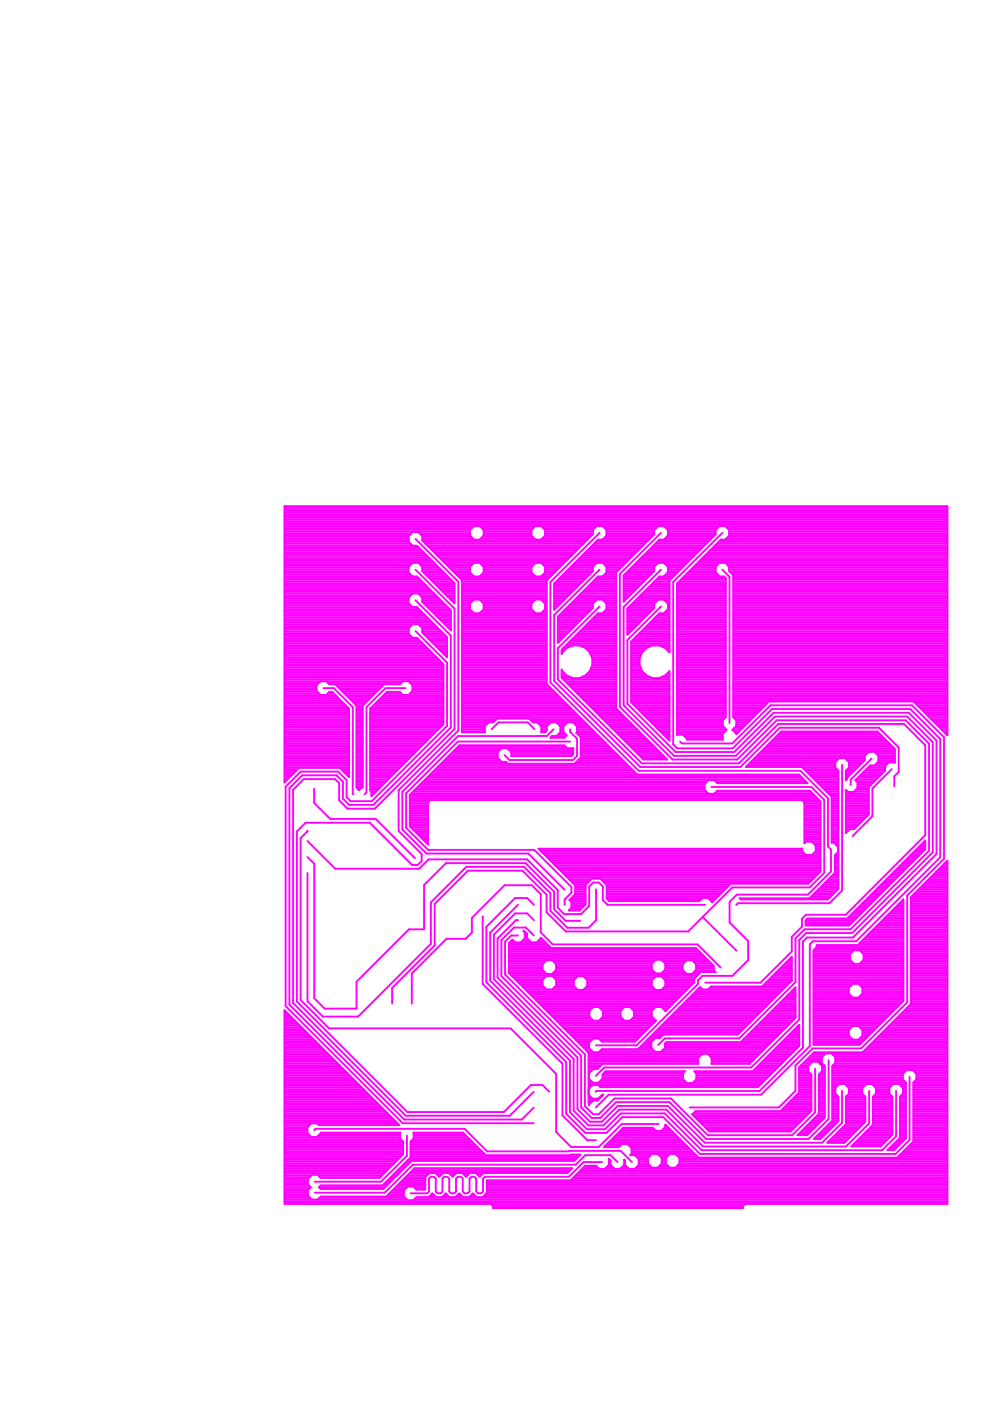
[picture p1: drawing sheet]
<svg xmlns="http://www.w3.org/2000/svg" width="210mm" height="297mm" viewBox="0 0 210 297" stroke-linecap="round" stroke-linejoin="round" font-family="sans-serif">
<g fill="none" stroke="#f0f" stroke-width=".4">
<path d="M60.3 120h26.5M60.3 119.6h26.9M60.3 119.3h31.7M60.3 118.9h31.3M60.3 118.5h30.9M60.3 118.2h30.6M60.3 117.8h30.2M60.3 117.5h29.8M60.3 117.1h29.5M60.3 116.7h29.1M60.3 116.4h28.7M60.3 116h28.4"/>
<path d="M60.3 115.6h27.1M60.3 115.3h26.7M60.3 114.9h26.4M60.3 114.5h26.3M60.3 114.2h26.3M60.3 113.8h26.3M60.3 113.4h26.6M60.3 113.1h26.9M60.3 112.7h39.4M60.3 112.3h39.4M60.3 112h39.8M60.3 111.6h40.1"/>
<path d="M60.3 111.3h140.6M60.3 110.9h140.6M60.3 110.5h140.6M60.3 110.2h140.6M60.3 109.8h140.6M60.3 109.4h140.6M60.3 109.1h140.6M60.3 108.7h140.6M60.3 108.3h140.6M60.3 107.9h140.6M60.3 107.6h140.6M88.1 114.3l9.1 9v31.6l-12.7 12.6v8.7l4.9 4.9v1.4l-.8 .9h-1.2l-9-9h-13.6l-1.9 1.9v36l23.5 23.5h20.4l5.8-5.8h2.4l1.5 1.5"/>
<path d="M88.9 113.1h10.8M89 119.6h3.4M89.3 113.4h10.4M89.4 120h3.3M89.5 114.5h34.9M89.5 114.2h10.8M89.5 113.8h10.4M89.8 114.9h34.3M90.2 115.3h33.5M90.6 115.6h32.8M90.9 116h32.1M91.3 116.4h31.3"/>
<path d="M91.7 116.7h30.6M92 117.1h29.9M92.4 117.5h29.1M92.8 117.8h28.4M93.1 118.2h27.7M93.5 118.5h26.9M93.9 118.9h26.2M94.2 119.3h25.5M94.6 119.6h5.6M95 120h4.8M101.8 111.6h11.6M102 114.2h11.3"/>
<path d="M102 119.6h11.2M102.2 112h10.9M102.3 113.8h10.6M102.4 120h10.4M102.5 112.3h10.2M102.6 113.4h10.1M102.6 113.1h10.1M102.6 112.7h10.1M114.8 111.6h11.6M115 114.2h9.8M115 119.6h4.3M115.2 112h10.9"/>
<path d="M115.3 113.8h9.9M115.4 120h3.6M115.5 112.3h10.2M115.6 113.4h9.9M115.6 113.1h10.1M115.6 112.7h10.1M121.2 120h4.7M121.6 119.6h4.6M121.9 119.3h10.8M122.3 118.9h10.8M122.7 118.5h10.8M123 118.2h10.8"/>
<path d="M123.4 117.8h10.8M123.8 117.5h10.7M124.1 117.1h10.8M124.5 116.7h10.8M124.9 116.4h10.7M125.2 116h10.8M125.6 115.6h10.8M126 115.3h10.7M126.3 114.9h10.8M126.7 114.5h10.8M127.1 113l-10.4 10.4v21.3l18.7 18.7h34.3l5.9 5.8v10.3l.6 .6v4.7l-4.9 4.9h-15.1l-1.5 1.5v4.4l3.9 3.9v4.1l-3.3 3.3h-6.4l-.9 1v.7l-13 13h-8.7M127.8 111.6h11.7"/>
<path d="M128 114.2h9.8M128 119.6h4.4M128.2 112h10.9M128.4 113.8h9.8M128.4 120h3.6M128.6 112.3h10.1M128.6 113.4h10M128.6 113.1h10.1M128.6 112.7h10.1M134.2 120h4.7M134.6 119.6h4.6M135 119.3h10.7"/>
<path d="M135.3 118.9h10.8M135.7 118.5h10.8M136.1 118.2h10.7M136.4 117.8h10.8M136.8 117.5h10.8M137.2 117.1h10.7M137.5 116.7h10.8M137.9 116.4h10.8M138.2 116h10.8M138.6 115.6h10.8M139 115.3h10.8M139.3 114.9h10.8"/>
<path d="M139.7 114.5h10.8M140.1 113l-8.7 8.7v28.2l11.2 11.1h13.7l8.4-8.3h27.3l5 5v22.7l-16.7 16.6h-9.7l-1.9 2v9.2l-12 12h-15.7l-1.4 1.4M140.8 111.6h11.7M141 114.2h9.8M141.1 119.6h4.3M141.2 112h10.9M141.4 113.8h9.8M141.4 120h3.6M141.6 112.3h10.1M141.6 113.4h10M141.6 113.1h10.1M141.6 112.7h10.1"/>
<path d="M147.3 120h4.6M147.6 119.6h4.7M148 119.3h52.9M148.3 118.9h52.6M148.7 118.5h52.2M149.1 118.2h51.8M149.4 117.8h51.5M149.8 117.5h51.1M150.2 117.1h50.7M150.5 116.7h50.4M150.9 116.4h50M151.3 116h49.6"/>
<path d="M151.6 115.6h49.3M152 115.3h48.9M152.4 114.9h48.5M152.7 114.5h48.2M153.2 113l-10.5 10.4v34.4l.9 .9h11.8l8.3-8.4h29.3l6.3 6.4v25.1l-17.8 17.8h-9.2l-.6 .6v21.6l-10.3 10.3h-32.3l-2.8 2.7M153.9 111.6h47M154 114.2h46.9M154.1 119.6h46.8M154.2 112h46.7M154.4 113.8h46.5M154.4 120h46.5M154.6 112.3h46.3"/>
<path d="M154.6 113.4h46.3M154.6 113.1h46.3M154.6 112.7h46.3M60.3 125.8h31.7M60.3 128.8h28.2M60.3 139.7h32.6M60.3 139.3h32.2M60.3 139h31.9M60.3 138.6h31.5M60.3 138.3h31.1M60.3 137.9h30.8M60.3 137.5h30.4"/>
<path d="M60.3 137.2h30M60.3 136.8h29.7M60.3 136.4h29.3M60.3 136.1h28.9M60.3 135.7h28.6M60.3 135.3h28.2M60.3 135h26.9M60.3 134.6h26.5M60.3 134.2h26.3M60.3 133.9h26.3M60.3 133.5h26.3M60.3 133.1h26.4"/>
<path d="M60.3 132.8h26.8M60.3 132.4h27.1M60.3 132h31.4M60.3 131.7h31.1M60.3 131.3h30.7M60.3 131h30.3M60.3 130.6h30M60.3 130.2h29.6M60.3 129.9h29.2M60.3 129.5h28.9M60.3 129.1h28.5M60.3 128.4h26.9"/>
<path d="M60.3 128h26.5M60.3 127.7h26.3M60.3 127.3h26.3M60.3 126.9h26.3M60.3 126.6h26.4M60.3 126.2h26.8M60.3 125.5h31.4M60.3 125.1h31M60.3 124.8h30.6M60.3 124.4h30.3M60.3 124h29.9M60.3 123.7h29.6"/>
<path d="M60.3 123.3h29.2M60.3 122.9h28.8M60.3 122.6h28.5M60.3 122.2h27.2M60.3 121.8h26.8M60.3 121.5h26.4M60.3 121.1h26.3M60.3 120.7h26.3M60.3 120.4h26.3M87.5 125.8l-.9 .9v1.2l.9 .8M88.1 133.8l6.7 6.7v13.4l-16 16h-4.5l-.8-.9v-3.6l-1.8-1.8h-7.9l-3.2 3.2v46.5l24.8 24.8h27.8M88.1 120.8l8.3 8.3v25.5l-16.9 16.8h-5.8l-1.8-1.7v-3.6l-.9-.9h-6.6l-2.3 2.2v45.3l23.9 23.9h22.1l5.1-5.1"/>
<path d="M88.1 127.3l7.5 7.5v19.4l-16.4 16.4h-5.2l-1.3-1.3v-3.6l-1.3-1.3h-7.3l-2.7 2.7v45.9l24.3 24.4h24.9l2.6-2.6M88.4 128.7l6.4 6.4v4.3M88.8 132.4h3.3M89.1 126.2h3.3M89.1 132.8h3.4M89.4 126.6h3.4M89.5 133.1h3.3M89.5 121.1v-.9l-.8-.9h-1.2l-.9 .9v1.2l.9 .8h.9l7.2 7.2v4.2l-6.1-6v-.9l-.8-.9M89.5 121.1l6.9 6.8v-4.2M89.5 133.9h4.1M89.5 133.5h3.7M89.5 127.3h4"/>
<path d="M89.5 126.9h3.6M89.5 121.1h4.3M89.5 120.7h3.9M89.5 120.4h3.6M89.6 127.7h4.3M89.7 134.2h4.2M89.9 121.5h4.3M90 128h4.2M90 134.6h4.3M90.3 121.8h4.2M90.3 128.4h4.3M90.4 135h4.3"/>
<path d="M90.6 122.2h4.3M90.7 128.8h4.3M90.8 135.3h4M91 122.6h4.2M91.1 129.1h4.2M91.1 135.7h3.7M91.4 122.9h4.2M91.4 129.5h4.2M91.5 136.1h3.3M91.7 123.3h4.3M91.8 129.9h3.8M91.8 136.4h3"/>
<path d="M92.1 123.7h4.3M92.2 130.2h3.4M92.2 136.8h2.6M92.5 124h3.9M92.5 130.6h3.1M92.6 137.2h2.2M92.8 124.4h3.6M92.9 131h2.7M92.9 137.5h1.9M93.2 124.8h3.2M93.2 131.3h2.4M93.3 137.9h1.5"/>
<path d="M93.6 125.1h2.8M93.6 131.7h2M93.7 138.3h1.1M93.9 125.5h2.5M94 132h1.6M94 138.6h.8M94.3 125.8h2.1M94.3 132.4h1.3M94.4 139h.4M94.6 126.2h1.8M94.7 132.8h.9M94.8 139.3h.1"/>
<path d="M94.8 139.4l-5.3-5.3v-.9l-.8-.9h-1.2l-.9 .9v1.2l.9 .8h.9l5.6 5.6v12.8l-15.3 15.2v-1M95 126.6h1.4M95.1 133.1h.5M95.3 120.4h4.4M95.4 126.9h1M95.4 133.5h.2M95.7 120.7h4M95.7 127.3h.7M96.1 121.1h3.6M96.1 127.7h.3M96.4 123.7l-8-8h-.9l-.9-.8v-1.2l.9-.9h1.2l.8 .9v.9l8.5 8.4-.1 32.3h4.9v-1.3l.8-.8h1l.7-.8h6.9l.8 .8h.9l.9 .8-.1 1.3h.9l.3-.4v-.9l.9-.8h1.2l.8 .8v1.2l-.8 .9h-.9l-.4 .3h2.9l.5-.5-.7-.7v-1.2l.9-.8h1.2l.8 .8v1.2l-.1 .2 .9 .9v4.3l-1.3 1.3h-14.1l-.4-.4h-.9l-.9-.8v-1.2l.9-.9h1.2l.8 .9v.8h12.8l.3-.3v-1.4l-1.2 .1-.7-.7h-22.2l-10.5 10.5v6.7l3.8 3.8v-8.9l.5-.5M96.4 121.5h3.3"/>
<path d="M96.8 121.8h3.3M97.1 122.2h3.4M97.5 122.6h18.9M97.9 122.9h18.2M98 125.8h17.9M98 128.8h1.7M98 139.7h17.9M98 139.3h17.9M98 139h17.9M98 138.6h17.9M98 138.3h17.9M98 137.9h17.9"/>
<path d="M98 137.5h17.9M98 137.2h17.9M98 136.8h17.9M98 136.4h17.9M98 136.1h17.9M98 135.7h17.9M98 135.3h17.9M98 135h17.9M98 134.6h17.9M98 134.2h17.9M98 133.9h17.9M98 133.5h17.9"/>
<path d="M98 133.1h17.9M98 132.8h17.9M98 132.4h17.9M98 132h17.9M98 131.7h17.9M98 131.3h17.9M98 131h17.9M98 130.6h17.9M98 130.2h17.9M98 129.9h2.3M98 129.5h2M98 129.1h1.7"/>
<path d="M98 128.4h1.7M98 128h1.7M98 127.7h2M98 127.3h2.3M98 126.9h17.9M98 126.6h17.9M98 126.2h17.9M98 125.5h17.9M98 125.1h17.9M98 124.8h17.9M98 124.4h17.9M98 124h17.9"/>
<path d="M98 123.7h17.9M98 123.3h17.9M101.7 122.2h11.8M101.9 129.9h11.4M101.9 127.3h11.4M102.1 121.8h11M102.2 129.5h10.8M102.2 127.7h10.8M102.5 121.5h10.3M102.6 128.8h10.1M102.6 129.1h10.1M102.6 128.4h10.1"/>
<path d="M102.6 128h10.1M102.6 121.1h10.1M102.6 120.7h10.1M102.6 120.4h10.1M114.7 122.2h2.1M114.9 129.9h1M114.9 127.3h1M115.1 121.8h2.1M115.3 129.5h.6M115.3 127.7h.6M115.5 121.5h2M115.6 128.8h.3"/>
<path d="M115.6 129.1h.3M115.6 128.4h.3M115.6 128h.3M115.6 121.1h2.3M115.6 120.7h2.6M115.6 120.4h3M117.5 125.8h3.4M117.5 128.8h.5M117.5 129.1h.2M117.5 128.4h.9M117.5 128h1.2M117.5 127.7h1.6"/>
<path d="M117.5 127.3h2M117.5 126.9h2.3M117.5 126.6h2.7M117.5 126.2h3.1M117.5 125.5h3.8M117.5 125.1h4.2M117.5 124.8h4.5M117.5 124.4h4.9M117.5 124h5.3M117.6 123.7h5.5M117.9 123.3h5.6M118.3 136.1h.2"/>
<path d="M118.3 135.7h.6M118.3 135.3h1M118.3 135h1.3M118.3 134.6h1.7M118.3 134.2h2.1M118.3 133.9h2.4M118.3 133.5h2.8M118.3 133.1h3.2M118.3 132.8h3.5M118.3 132.4h3.9M118.3 132h4.3M118.3 131.7h4.6"/>
<path d="M118.3 131.3h5M118.3 131h5.3M118.3 122.9h5.6M118.4 130.6h5.6M118.7 122.6h5.5M118.8 130.2h5.6M119 122.2h5.6M119.1 138.6h.1M119.1 138.3h.2M119.1 137.9h.6M119.2 129.9h5.5M119.3 137.5h.7"/>
<path d="M119.4 121.8h5.6M119.5 129.5h5.6M119.7 137.2h1M119.8 121.5h5.5M119.9 129.1h5.6M120.1 136.8h10.5M120.1 121.1h5.6M120.3 128.8h5.4M120.4 136.4h10.2M120.5 120.7h5.2M120.6 128.4h5.1M120.8 136.1h9.8"/>
<path d="M120.9 120.4h4.8M121 128h4.7M121.1 135.7h9.5M121.4 127.7h4.6M121.5 135.3h9.1M121.7 127.3h4.7M121.9 135h8.7M122.1 126.9h8.5M122.2 134.6h8.4M122.4 126.6h8.2M122.6 134.2h8M122.8 126.2h7.8"/>
<path d="M123 133.9h7.6M123.2 125.8h7.4M123.3 133.5h7.3M123.5 125.5h7.1M123.6 137.2h7M123.7 133.1h6.9M123.9 125.1h6.7M124.1 132.8h6.5M124.2 137.5h6.4M124.3 124.8h6.3M124.4 132.4h6.2M124.6 137.9h6"/>
<path d="M124.7 124.4h5.9M124.8 132h5.8M125 138.3h5.6M125 124h5.6M125.2 131.7h5.4M125.2 138.6h5.4M125.3 139h5.3M125.4 123.7h5.2M125.5 139.3h5.1M125.5 131.3h5.1M125.6 139.7h5M125.7 121.1v-.9l.8-.9h1.2l.9 .9v1.2l-.9 .8h-.9l-8.5 8.5v5.6l7.4-7.4v-.9l.8-.9h1.2l.9 .9v1.2l-.9 .8h-.9l-7.7 7.8v.8a3.5 3.5 0 0 1 4.9-1.3 3.5 3.5 0 0 1 1.1 5"/>
<path d="M125.7 121.1l-8.2 8.2v-5.6l9.3-9.3h.9l.9-.8v-1.2l-.9-.9h-1.2l-.8 .9v.9l-9.8 9.8v21.9l19.2 19.2h34.3l1.8 1.9h-19.1l-.7-.7h-1.2l-.8 .8v1.2M125.8 123.3h4.8M125.9 131h4.7M126.1 122.9h4.5M126.3 130.6h4.3M126.5 122.6h4.1M126.6 130.2h4M127.1 128.6l-8.8 8.8v6.6l17.8 17.8h20.6l8.3-8.3h26.7l4.5 4.5v19.1l-16.9 16.9h-8.4l-.9 .8v1.7l-2.1 2.1v3.1l-6.7 6.6h-11.7M127.1 120.8l-9.6 9.6v14l18.3 18.2h21.2l8.3-8.3h21.1l4.1 4.2v5.2l-.9 .9v2.1M127.8 122.2h2.8M127.9 129.9h2.7M127.9 127.3h2.7"/>
<path d="M128.1 121.8h2.5M128.3 129.5h2.3M128.3 127.7h2.3M128.5 121.5h2.1M128.6 128.8h2M128.6 129.1h2M128.6 128.4h2M128.6 128h2M128.6 121.1h2.3M128.6 120.7h2.7M128.6 120.4h3M132.2 125.8h1.8"/>
<path d="M132.2 127.3h.3M132.2 126.9h.7M132.2 126.6h1M132.2 126.2h1.4M132.2 125.5h2.1M132.2 125.1h2.5M132.2 124.8h2.8M132.2 124.4h3.2M132.2 124h3.6M132.2 123.7h3.9M132.2 123.3h4.3M132.2 122.9h4.7"/>
<path d="M132.2 122.6h5M132.2 122.2h5.4M132.4 121.8h5.6M132.8 121.5h5.5M133 134.2h.4M133 133.9h.7M133 133.5h1.1M133 133.1h1.5M133 132.8h1.8M133 132.4h2.2M133 132h2.6M133 131.7h2.9"/>
<path d="M133 131.3h3.3M133 131h3.7M133 130.6h4M133 130.2h4.4M133 129.9h4.8M133 129.5h5.1M133 129.1h5.5M133.1 121.1h5.6M133.3 128.8h5.4M133.5 120.7h5.2M133.6 128.4h5.1M133.8 139.7h1.8"/>
<path d="M133.8 139.3h1.9M133.8 139h2M133.8 138.6h2.2M133.8 138.3h2.4M133.8 137.9h2.8M133.8 137.5h3.1M133.8 137.2h3.8M133.8 136.8h8.1M133.8 136.4h8.1M133.8 136.1h8.1M133.9 120.4h4.8M134 128h4.7"/>
<path d="M134.2 135.7h7.7M134.4 127.7h4.6M134.5 135.3h7.4M134.7 127.3h4.7M134.9 135h7M135.1 126.9h6.8M135.3 134.6h6.6M135.5 126.6h6.4M135.6 134.2h6.3M135.8 126.2h6.1M136 133.9h5.9M136.2 125.8h5.7"/>
<path d="M136.4 133.5h5.5M136.6 125.5h5.3M136.7 133.1h5.2M136.9 125.1h5M137.1 132.8h4.8M137.3 124.8h4.6M137.4 132.4h4.5M137.7 124.4h4.2M137.8 132h4.1M138 124h3.9M138.2 131.7h3.7M138.4 123.7h3.5"/>
<path d="M138.5 131.3h3.4M138.7 121.1l-6.5 6.5v-5.6l7.6-7.6h1l.8-.8v-1.2l-.8-.9h-1.2l-.9 .9v.9l-8.1 8v28.9l10.9 10.8h-5.1l-17.3-17.3M138.7 121.1v-.9l.9-.9h1.2l.8 .9v1.2l-.8 .8h-1l-6.8 6.8v5.6l5.7-5.7v-.9l.9-.9h1.2l.8 .9v1.2l-.8 .8h-1l-6 6v12.9l8.1 8.1v-14.7a3.5 3.5 0 0 1-5.8 0M138.7 123.3h3.2M138.9 131h3M139.1 122.9h3M139.3 130.6h2.6M139.5 122.6h3M139.6 130.2h2.3M140.1 128.6l-7.1 7.1v13.5l10.3 10.2h12.4l8.3-8.3h28.7l5.9 5.9v24l-17.8 17.8h-9.7l-.9 .8v22.5l-9.2 9.2h-34.6l-.1 .2M140.1 120.8l-7.9 7.9v20.8l10.7 10.8h13.1l8.3-8.4h28l5.5 5.4v23.4l-17.1 17.1h-9.8l-1.4 1.5v16.9l-10.2 10.1h-31.2l-1.8 1.8M140.5 137.2h1.4"/>
<path d="M140.8 122.2h2M140.9 127.3h1M140.9 129.9h1M141.1 121.8h2.1M141.2 137.5h.7M141.3 129.5h.6M141.3 127.7h.6M141.5 121.5h2.1M141.5 137.9h.4M141.6 128.8h.3M141.6 129.1h.3M141.6 128.4h.3"/>
<path d="M141.6 128h.3M141.6 121.1h2.3M141.6 120.7h2.7M141.6 120.4h3M141.9 138.3h.1M143.5 125.8h10.4M143.5 128.8h10.4M143.5 139.7h10.4M143.5 139.3h10.4M143.5 139h10.4M143.5 138.6h10.4M143.5 138.3h10.4"/>
<path d="M143.5 137.9h10.4M143.5 137.5h10.4M143.5 137.2h10.4M143.5 136.8h10.4M143.5 136.4h10.4M143.5 136.1h10.4M143.5 135.7h10.4M143.5 135.3h10.4M143.5 135h10.4M143.5 134.6h10.4M143.5 134.2h10.4M143.5 133.9h10.4"/>
<path d="M143.5 133.5h10.4M143.5 133.1h10.4M143.5 132.8h10.4M143.5 132.4h10.4M143.5 132h10.4M143.5 131.7h10.4M143.5 131.3h10.4M143.5 131h10.4M143.5 130.6h10.4M143.5 130.2h10.4M143.5 129.9h10.4M143.5 129.5h10.4"/>
<path d="M143.5 129.1h10.4M143.5 128.4h10.4M143.5 128h10.4M143.5 127.7h10.4M143.5 127.3h10.4M143.5 126.9h10.4M143.5 126.6h10.4M143.5 126.2h10.4M143.5 125.5h10.4M143.5 125.1h10.4M143.5 124.8h10.4M143.5 124.4h10.4"/>
<path d="M143.5 124h10.4M143.6 123.7h10.3M144 123.3h9.9M144.3 122.9h9.6M144.7 122.6h9.1M145.1 122.2h7.4M145.4 121.8h6.8M145.8 121.5h6M146.2 121.1h5.5M146.5 120.7h5.2M146.9 120.4h4.8M153.2 120.8l1.5 1.5v31"/>
<path d="M154.6 121.1l.9 .9v30.1l.6 .6v1.2M154.6 121.1v-.9l-.8-.9h-1.2l-.9 .9v1.2l.9 .8h.9l.4 .4v29.5l-.7 .6v1.2l.9 .8-.9 .9 .1 1.2h-7.7v-.2l-.8-.8M154.6 121.1h46.3M154.6 120.7h46.3M154.6 120.4h46.3M155 121.5h45.9M155.3 121.8h45.6M155.5 125.8h45.4M155.5 128.8h45.4M155.5 139.7h45.4M155.5 139.3h45.4M155.5 139h45.4"/>
<path d="M155.5 138.6h45.4M155.5 138.3h45.4M155.5 137.9h45.4M155.5 137.5h45.4M155.5 137.2h45.4M155.5 136.8h45.4M155.5 136.4h45.4M155.5 136.1h45.4M155.5 135.7h45.4M155.5 135.3h45.4M155.5 135h45.4M155.5 134.6h45.4"/>
<path d="M155.5 134.2h45.4M155.5 133.9h45.4M155.5 133.5h45.4M155.5 133.1h45.4M155.5 132.8h45.4M155.5 132.4h45.4M155.5 132h45.4M155.5 131.7h45.4M155.5 131.3h45.4M155.5 131h45.4M155.5 130.6h45.4M155.5 130.2h45.4"/>
<path d="M155.5 129.9h45.4M155.5 129.5h45.4M155.5 129.1h45.4M155.5 128.4h45.4M155.5 128h45.4M155.5 127.7h45.4M155.5 127.3h45.4M155.5 126.9h45.4M155.5 126.6h45.4M155.5 126.2h45.4M155.5 125.5h45.4M155.5 125.1h45.4"/>
<path d="M155.5 124.8h45.4M155.5 124.4h45.4M155.5 124h45.4M155.5 123.7h45.4M155.5 123.3h45.4M155.5 122.9h45.4M155.5 122.6h45.4M155.5 122.2h45.4M60.3 146.6h7M60.3 144.5h33.7M60.3 156.9h13.7M60.3 155.8h13.7"/>
<path d="M60.3 159.8h13.7M60.3 159.4h13.7M60.3 159h13.7M60.3 158.7h13.7M60.3 158.3h13.7M60.3 158h13.7M60.3 157.6h13.7M60.3 157.2h13.7M60.3 156.5h13.7M60.3 156.1h13.7M60.3 155.4h13.7M60.3 155h13.7"/>
<path d="M60.3 154.7h13.7M60.3 154.3h13.7M60.3 153.9h13.7M60.3 153.6h13.7M60.3 153.2h13.7M60.3 152.8h13.7M60.3 152.5h13.7M60.3 152.1h13.7M60.3 151.8h13.7M60.3 151.4h13.7M60.3 151h13.7M60.3 150.7h13.7"/>
<path d="M60.3 150.3h13.7M60.3 149.9h13.4M60.3 149.6h13M60.3 149.2h12.7M60.3 148.8h12.3M60.3 148.5h11.9M60.3 148.1h11.6M60.3 147.7h11.2M60.3 147.4h10.8M60.3 147h7.3M60.3 146.3h6.8M60.3 145.9h6.8"/>
<path d="M60.3 145.5h6.8M60.3 145.2h6.9M60.3 144.8h7.3M60.3 144.1h33.7M60.3 143.7h33.7M60.3 143.4h33.7M60.3 143h33.7M60.3 142.6h33.7M60.3 142.3h33.7M60.3 141.9h33.7M60.3 141.5h33.7M60.3 141.2h33.7"/>
<path d="M60.3 140.8h33.7M60.3 140.4h33.3M60.3 140.1h33M68 144.4l-.9 .9v1.2l.9 .8h1.2l.6-.6h.6l3.6 3.5v14.6l-2-2h-8.6l-3.1 3.1v-58.6h140.6v48.6l-.4-.4M68.6 145.9h2.2l4 4v18.4l.2 .1M69.2 144.4l.6 .7h1.3l4.5 4.5M69.5 147h1.3M69.5 144.8h15.5M71.2 145.2h10.1M71.6 145.5h9.3M71.9 145.9h8.7M72.3 146.3h7.9"/>
<path d="M72.6 146.6h7.3M73 147h6.5M73.4 147.4h5.7M73.7 147.7h5.1M74.1 148.1h4.3M74.5 148.5h3.5M74.8 148.8h2.9M75.2 149.2h2.1M75.6 149.6h1.3M75.6 156.9h1.3M75.6 155.8h1.3M75.6 159.8h1.3"/>
<path d="M75.6 159.4h1.3M75.6 159h1.3M75.6 158.7h1.3M75.6 158.3h1.3M75.6 158h1.3M75.6 157.6h1.3M75.6 157.2h1.3M75.6 156.5h1.3M75.6 156.1h1.3M75.6 155.4h1.3M75.6 155h1.3M75.6 154.7h1.3"/>
<path d="M75.6 154.3h1.3M75.6 153.9h1.3M75.6 153.6h1.3M75.6 153.2h1.3M75.6 152.8h1.3M75.6 152.5h1.3M75.6 152.1h1.3M75.6 151.8h1.3M75.6 151.4h1.3M75.6 151h1.3M75.6 150.7h1.3M75.6 150.3h1.3"/>
<path d="M75.6 149.9h1.3M78.5 156.9h12.2M78.5 155.8h13.3M78.5 159.8h9.3M78.5 159.4h9.6M78.5 159h10M78.5 158.7h10.4M78.5 158.3h10.7M78.5 158h11.1M78.5 157.6h11.5M78.5 157.2h11.8M78.5 156.5h12.6"/>
<path d="M78.5 156.1h12.9M78.5 155.4h13.7M78.5 155h14M78.5 154.7h14.4M78.5 154.3h14.8M78.5 153.9h15.1M78.5 153.6h15.5M78.5 153.2h15.5M78.5 152.8h15.5M78.5 152.5h15.5M78.5 152.1h15.5M78.5 151.8h15.5"/>
<path d="M78.5 151.4h15.5M78.5 151h15.5M78.5 150.7h15.5M78.5 150.3h15.5M78.8 149.9h15.2M79.2 149.6h14.8M79.5 149.2h14.5M79.9 148.8h14.1M80.3 148.5h13.7M80.6 148.1h13.4M81 147.7h13M81.4 147.4h12.6"/>
<path d="M81.7 147h3.4M85.4 144.4l-.6 .7h-3.4l-4.5 4.5v17.4h-.2l-.6 .5-.5-.5v-17.4M86 145.9h-4.3l-4 4v18.1l-.4 .4M86.6 144.4l.9 .9v1.2l-.9 .8h-1.2l-.6-.6h-2.7l-3.6 3.6v17.3l.2 .2M86.9 147h7.1M87 144.8h7M87.3 146.6h6.7M87.4 145.2h6.6M87.5 146.3h6.5M87.5 145.9h6.5M87.5 145.5h6.5M95.6 159.8h9.9"/>
<path d="M96 159.4h9.6M96.4 159h9.5M96.7 158.7h9.6M97.1 158.3h22.9M98 146.6h19.5M98 144.5h17.9M98 155h4.8M98 154.7h4.8M98 154.3h4.8M98 153.9h4.8M98 153.6h5.2M98 153.2h5.6"/>
<path d="M98 152.8h6.9M98 152.5h7.2M98 152.1h25M98 151.8h24.6M98 151.4h24.3M98 151h23.9M98 150.7h23.5M98 150.3h23.2M98 149.9h22.8M98 149.6h22.4M98 149.2h22.1M98 148.8h21.7"/>
<path d="M98 148.5h21.4M98 148.1h21M98 147.7h20.6M98 147.4h20.3M98 147h19.9M98 146.3h19.2M98 145.9h18.8M98 145.5h18.4M98 145.2h18.1M98 144.8h17.9M98 144.1h17.9M98 143.7h17.9"/>
<path d="M98 143.4h17.9M98 143h17.9M98 142.6h17.9M98 142.3h17.9M98 141.9h17.9M98 141.5h17.9M98 141.2h17.9M98 140.8h17.9M98 140.4h17.9M98 140.1h17.9M104.2 154.6l1.5-1.4h6.2l1.4 1.4M107.6 158.7h13.9"/>
<path d="M108 159h13.5M108.4 159.4h13.1M108.4 159.8h13.1M112.3 152.5h11.1M112.7 152.8h11M114 156l-.1 .1M114 153.2h2.7M114.3 153.6h2.1M114.7 153.9h1.3M114.8 155h1M114.8 154.7h1.1M114.8 154.3h1.1"/>
<path d="M117 156.1h2.9M117.4 154.6l-1.4 1.4-18.9 .1-11.8 11.8v8l5.1 5.1h21.6l7.7 7.7M118 153.2h2.2M118.3 155.8h1.7M118.4 153.6h1.5M118.6 155.4h1M118.7 153.9h.8M118.8 155h.6M118.8 154.7h.6M118.8 154.3h.6M119.1 143.7h2.3M119.1 143.4h1.4"/>
<path d="M119.1 143h.8M119.1 142.6h.5M119.1 142.3h.1M119.2 142.3a3.5 3.5 0 0 0 5.9 0M119.2 142.3l-.1-.3v1.7M119.5 144.1h11.1M119.8 144.5h10.8M120.2 144.8h10.4M120.5 145.2h10.1M120.9 157.2h-23.8l-11 11v7.3l4.7 4.7h22.5l7.9 7.9v1.2l-1.5 1.4v1.1M120.9 154.6v.6l1.4 1.4v3.7l-.8 .8h-13.5l-1-1M120.9 145.5h9.7"/>
<path d="M121.3 145.9h9.3M121.5 153.2h2.6M121.6 146.3h9M121.9 153.6h2.6M122 146.6h8.6M122.2 155.4h4.1M122.3 153.9h2.5M122.3 155h3.6M122.3 154.7h3.3M122.3 154.3h2.9M122.4 147h8.2M122.6 155.8h4"/>
<path d="M122.7 147.4h7.9M122.9 143.7h7.7M123 156.1h4M123.1 147.7h7.5M123.1 156.9h4.6M123.1 159.8h7.6M123.1 159.4h7.2M123.1 159h6.8M123.1 158.7h6.5M123.1 158.3h6.1M123.1 158h5.7M123.1 157.6h5.4"/>
<path d="M123.1 157.2h5M123.1 156.5h4.3M123.5 148.1h7.1M123.8 143.4h6.8M123.8 148.5h6.8M124.2 148.8h6.4M124.3 143h6.3M124.6 149.2h6M124.7 142.6h5.9M124.9 149.6h5.7M125.1 142.3h5.5M125.2 141.9h5.4"/>
<path d="M125.3 149.9h5.3M125.4 141.5h5.2M125.5 141.2h5.1M125.6 140.8h5M125.6 140.4h5M125.6 140.1h5M125.7 150.3h5M126 150.7h5.1M126.4 151h5.1M126.7 151.4h5.1M127.1 151.8h5.1M127.5 152.1h5"/>
<path d="M127.8 152.5h5.1M128.2 152.8h5.1M128.6 153.2h5M128.9 153.6h5.1M129.3 153.9h5.1M129.7 154.3h5M130 154.7h5.1M130.4 155h5.1M130.8 155.4h5M131.1 155.8h5.1M131.5 156.1h5.1M131.9 156.5h5"/>
<path d="M132.2 156.9h5.1M132.6 157.2h5.1M133 157.6h5M133.3 158h5.1M133.7 158.3h5M133.8 146.6h8.1M133.8 144.5h8.1M133.8 148.8h8.1M133.8 148.5h8.1M133.8 148.1h8.1M133.8 147.7h8.1M133.8 147.4h8.1"/>
<path d="M133.8 147h8.1M133.8 146.3h8.1M133.8 145.9h8.1M133.8 145.5h8.1M133.8 145.2h8.1M133.8 144.8h8.1M133.8 144.1h8.1M133.8 143.7h4.5M133.8 143.4h3.6M133.8 143h3.1M133.8 142.6h2.7M133.8 142.3h2.3"/>
<path d="M133.8 141.9h2.2M133.8 141.5h2M133.8 141.2h1.9M133.8 140.8h1.8M133.8 140.4h1.8M133.8 140.1h1.8M134 158.7h5.1M134.1 149.2h7.8M134.4 159h5.1M134.5 149.6h7.4M134.8 159.4h5M134.9 149.9h7"/>
<path d="M135.1 159.8h5.1M135.2 150.3h6.7M135.6 150.7h6.3M136 151h5.9M136.1 142.3a3.5 3.5 0 0 1 1-4.9 3.5 3.5 0 0 1 4.8 .9v-15.2l9.8-9.8v-.9l.9-.9h1.2l.8 .9v1.2l-.8 .8h-1l-9.3 9.3 .1 32.1M136.3 151.4h5.6M136.7 151.8h5.2M137 152.1h4.9M137.4 152.5h4.5M137.8 152.8h4.1M138.1 153.2h3.8M138.5 153.6h3.4"/>
<path d="M138.9 153.9h3M139.2 154.3h2.7M139.6 154.7h2.3M139.8 143.7h2.1M140 155h1.9M140.3 155.4h1.6M140.7 155.8h1.2M140.7 143.4h1.2M141.1 156.1h.8M141.2 143h.7M141.4 156.5h.5M141.6 142.6h.3"/>
<path d="M141.8 156.9h.1M143.5 146.6h10.4M143.5 144.5h10.4M143.5 155.8h9.7M143.5 155.4h9.9M143.5 155h10.3M143.5 154.7h10.5M143.5 154.3h10.1M143.5 153.9h9.8M143.5 153.6h9.7M143.5 153.2h9.7M143.5 152.8h9.7"/>
<path d="M143.5 152.5h10M143.5 152.1h10.3M143.5 151.8h10.4M143.5 151.4h10.4M143.5 151h10.4M143.5 150.7h10.4M143.5 150.3h10.4M143.5 149.9h10.4M143.5 149.6h10.4M143.5 149.2h10.4M143.5 148.8h10.4M143.5 148.5h10.4"/>
<path d="M143.5 148.1h10.4M143.5 147.7h10.4M143.5 147.4h10.4M143.5 147h10.4M143.5 146.3h10.4M143.5 145.9h10.4M143.5 145.5h10.4M143.5 145.2h10.4M143.5 144.8h10.4M143.5 144.1h10.4M143.5 143.7h10.4M143.5 143.4h10.4"/>
<path d="M143.5 143h10.4M143.5 142.6h10.4M143.5 142.3h10.4M143.5 141.9h10.4M143.5 141.5h10.4M143.5 141.2h10.4M143.5 140.8h10.4M143.5 140.4h10.4M143.5 140.1h10.4M144.2 157.2l.4 .4h10.7l8.1-8.1h30l6.8 6.8v25.8l-7.9 7.8v22.6l-9.7 9.8h-10.3l-3.6 3.6v5.4l-3.6 3.5h-18.9M145.1 156.1h8.1M145.5 156.5h7.7"/>
<path d="M155.4 154.7h1.7M155.5 146.6h45.4M155.5 144.5h45.4M155.5 151.8h4.5M155.5 151.4h4.9M155.5 151h5.2M155.5 150.7h5.6M155.5 150.3h6M155.5 149.9h6.3M155.5 149.6h6.7M155.5 149.2h7.1M155.5 148.8h7.4"/>
<path d="M155.5 148.5h45.4M155.5 148.1h45.4M155.5 147.7h45.4M155.5 147.4h45.4M155.5 147h45.4M155.5 146.3h45.4M155.5 145.9h45.4M155.5 145.5h45.4M155.5 145.2h45.4M155.5 144.8h45.4M155.5 144.1h45.4M155.5 143.7h45.4"/>
<path d="M155.5 143.4h45.4M155.5 143h45.4M155.5 142.6h45.4M155.5 142.3h45.4M155.5 141.9h45.4M155.5 141.5h45.4M155.5 141.2h45.4M155.5 140.8h45.4M155.5 140.4h45.4M155.5 140.1h45.4M155.5 152.1h4.2M155.6 155h1.1"/>
<path d="M155.7 154.3h1.8M155.9 152.5h3.4M156 155.4h.4M156.1 153.9h1.7M156.1 153.9l-.8 .8 .8 1 6.9-7h30.7l6.8 6.8M156.1 153.6h2.1M156.1 153.2h2.5M156.1 152.8h2.8M161 159.8h22.8M161.3 159.4h22.9M161.7 159h28M162.1 158.7h27.5"/>
<path d="M162.4 158.3h26.9M162.8 158h26.1M163.2 157.6h25.3M163.5 157.2h24.7M163.9 156.9h23.9M164.3 156.5h23.1M164.6 156.1h22.5M165 155.8h21.7M165.4 155.4h20.9M185.4 159.4h4.3M185.8 159.8h3.9M193.8 148.8h7.1"/>
<path d="M194.2 149.2h6.7M194.5 149.6h6.4M194.9 149.9h6M195.3 150.3h5.6M195.6 150.7h5.3M196 151h4.9M196.4 151.4h4.5M196.7 151.8h4.2M197.1 152.1h3.8M197.4 152.5h3.5M197.8 152.8h3.1M198.2 153.2h2.7"/>
<path d="M198.5 153.6h2.4M198.9 153.9h2M199.3 154.3h1.6M199.6 154.7h1.3M200 155h.9M200.4 155.4h.5M200.5 155.5h.1M200.7 155.8h.2M60.3 161.6h13.7M60.3 165.6h.3M60.3 165.3h.7M60.3 164.9h1"/>
<path d="M60.3 164.5h1.4M60.3 164.2h1.8M60.3 163.8h2.1M60.3 163.4h2.5M60.3 163.1h2.9M60.3 162.7h13.7M60.3 162.3h13.7M60.3 162h13.7M60.3 161.2h13.7M60.3 160.9h13.7M60.3 160.5h13.7M60.3 160.1h13.7"/>
<path d="M65.2 178.3l5.9 5.9h17.8l2-2h20.9l6.5 6.5v3.7l1.3 1.4h3.6l1.7-1.7v-4.1l.9-.9h1.2l.8 .9v2.8l1 1h20.7M65.2 176.1v.2l-1.5 1.4v34.3l6.1 6h38.5l9.6 9.7v12.3l3.2 3.2h5.9l4.8-4.9h7.8M66.6 167.2v3l3.4 3.4h9.7l8.3 8.3M72.3 163.1h1.7M72.6 163.4h1.4M73 163.8h1M73.4 164.2h.6M73.7 164.5h.3M75.6 161.6h1.3M75.6 166.7h1.3M75.6 166.3h1.3M75.6 166h1.3"/>
<path d="M75.6 165.6h1.3M75.6 165.3h1.3M75.6 164.9h1.3M75.6 164.5h1.3M75.6 164.2h1.3M75.6 163.8h1.3M75.6 163.4h1.3M75.6 163.1h1.3M75.6 162.7h1.3M75.6 162.3h1.3M75.6 162h1.3M75.6 161.2h1.3"/>
<path d="M75.6 160.9h1.3M75.6 160.5h1.3M75.6 160.1h1.3M75.7 167.1h.9M76 167.4h.2M78.5 161.6h7.5M78.5 167.4h1.6M78.5 167.1h2M78.5 166.7h2.4M78.5 166.3h2.7M78.5 166h3.1M78.5 165.6h3.4"/>
<path d="M78.5 165.3h3.8M78.5 164.9h4.2M78.5 164.5h4.5M78.5 164.2h4.9M78.5 163.8h5.3M78.5 163.4h5.6M78.5 163.1h6M78.5 162.7h6.4M78.5 162.3h6.7M78.5 162h7.1M78.5 161.2h7.8M78.5 160.9h8.2"/>
<path d="M78.5 160.5h8.6M78.5 160.1h8.9M78.7 168.6h.3M78.7 168.2h.7M78.7 167.8h1.1M86.9 169.6h86.8M86.9 175.1h3.8M86.9 174.8h3.8M86.9 174.4h3.8M86.9 174h3.8M86.9 173.7h3.8M86.9 173.3h3.8"/>
<path d="M86.9 172.9h3.8M86.9 172.6h3.8M86.9 172.2h3.8M86.9 171.8h3.8M86.9 171.5h3.8M86.9 171.1h3.8M86.9 170.7h3.8M86.9 170.4h3.8M86.9 170h4M86.9 169.3h86.4M86.9 168.9h86.1M86.9 168.6h85.7"/>
<path d="M87.2 175.5h3.5M87.2 168.2h62.9M87.5 175.9h3.2M87.6 167.8h62.1M87.9 176.2h2.8M88 167.4h61.4M88.3 176.6h2.4M88.3 167.1h61.1M88.6 176.9h2.1M88.7 166.7h60.7M89 177.3h1.7M89.1 166.3h60.3"/>
<path d="M89.4 177.7h1.3M89.4 166h60.2M89.7 178h1M89.8 165.6h60.2M90.1 178.4h.6M90.2 165.3h80.2M90.5 178.8h.2M90.5 164.9h79.6M90.9 164.5h78.8M91.2 164.2h43.8M91.6 163.8h43.1M92 163.4h42.3"/>
<path d="M92.4 163.1h41.5M92.7 162.7h40.9M93.1 162.3h40.1M93.5 162h39.3M93.8 161.6h13.6M94.2 161.2h11.9M94.6 160.9h11.1M94.9 160.5h10.6M95.3 160.1h10.2M108.4 160.1h12.9M122.1 161.6h10.4M122.5 161.2h9.6"/>
<path d="M122.9 160.9h8.9M123.1 160.5h8.3M123.1 160.1h7.9M135.5 160.1h5.1M135.9 160.5h5M136.2 160.9h5.1M149.4 167.4l.8 .9h1.2l.7-.7h19.6l2.3 2.3v14.9l-2.6 2.6h-16.5l-3.9 3.9-.9-.9h-1.2l-.6 .7h-19.1l-.6-.6v-2.9l-.4-.4M150.8 166.9h21.2l2.8 2.7v15.5l-3.1 3.1h-16.4l-6.3 6.2M151.5 168.2h20.7M151.6 165.6h19.2M151.9 167.8h20M152 166h19.2"/>
<path d="M158.4 162.3h18.7M158.8 162h18.3M159.1 161.6h18M159.5 161.2h17.9M159.9 160.9h17.9M160.2 160.5h23.1M160.6 160.1h22.9M170.1 169.6l.5 .5v8.7M170.1 162.7h7M170.4 170h3.6M170.5 163.1h6.9M170.6 178.4h3.4"/>
<path d="M170.6 178.8h.1M170.6 178h3.4M170.6 177.7h3.4M170.6 177.3h3.4M170.6 176.9h3.4M170.6 176.6h3.4M170.6 176.2h3.4M170.6 175.9h3.4M170.6 175.5h3.4M170.6 175.1h3.4M170.6 174.8h3.4M170.6 174.4h3.4"/>
<path d="M170.6 174h3.4M170.6 173.7h3.4M170.6 173.3h3.4M170.6 172.9h3.4M170.6 172.6h3.4M170.6 172.2h3.4M170.6 171.8h3.4M170.6 171.5h3.4M170.6 171.1h3.4M170.6 170.7h3.4M170.6 170.4h3.4M170.9 163.4h6.9"/>
<path d="M170.9 178.4l-.3 .4M171.2 163.8h6.6M171.6 164.2h6.2M171.9 164.5h5.9M172.1 178.4l.9 .9v1.2l-.9 .8M172.3 164.9h5.5M172.5 178.8h1.5M172.7 165.3h5.1M172.8 179.1h1.2M173 179.9h1M173 179.5h1M173 165.6h4.8"/>
<path d="M173.4 166h4.4M173.8 166.3h4M174.1 166.7h3.7M174.5 167.1h3.3M174.9 167.4h2.9M175.2 167.8h2.6M175.6 168.2h2.2M176 168.6h1.8M176.3 168.9h1.5M176.3 178.4h1.5M176.3 169.6h1.5M176.3 178h1.5"/>
<path d="M176.3 177.7h1.5M176.3 177.3h1.5M176.3 176.9h1.5M176.3 176.6h1.5M176.3 176.2h1.5M176.3 175.9h1.5M176.3 175.5h1.5M176.3 175.1h1.5M176.3 174.8h1.5M176.3 174.4h1.5M176.3 174h1.5M176.3 173.7h1.5"/>
<path d="M176.3 173.3h1.5M176.3 172.9h1.5M176.3 172.6h1.5M176.3 172.2h1.5M176.3 171.8h1.5M176.3 171.5h1.5M176.3 171.1h1.5M176.3 170.7h1.5M176.3 170.4h1.5M176.3 170h1.5M176.3 169.3h1.5M176.9 178.8h.9"/>
<path d="M177.2 179.1h.6M177.6 179.5h.2M177.7 179.9h.1M177.8 163.4v25.1l-2.3 2.2h-18.4l-.3-.2 19-.1M177.8 163.4l-.7-.6v-1.2l.8-.9h1.2l.9 .9v1.2l-.7 .6M178.5 162.2v26.6l-2.6 2.7h-19.4l-.4 .3M179.3 160.9h4M179.3 169.6h4.9M179.3 176.6h.1M179.3 176.2h.5M179.3 175.9h.8M179.3 175.5h2.1"/>
<path d="M179.3 175.1h2.5M179.3 174.8h2.8M179.3 174.4h3.2M179.3 174h3.6M179.3 173.7h3.9M179.3 173.3h4.3M179.3 172.9h4.7M179.3 172.6h4.9M179.3 172.2h4.9M179.3 171.8h4.9M179.3 171.5h4.9M179.3 171.1h4.9"/>
<path d="M179.3 170.7h4.9M179.3 170.4h4.9M179.3 170h4.9M179.3 169.3h4.9M179.3 168.9h4.9M179.3 168.6h4.9M179.3 168.2h4.9M179.3 167.8h.4M179.3 165.3h.2M179.3 164.9h.3M179.3 164.5h.7M179.3 164.2h1.1"/>
<path d="M179.3 163.8h1.4M179.3 163.4h1.8M179.7 161.2h3.6M179.7 163.1h1.8M180 161.6h2.9M180 162.7h1.8M180 162.3h2.2M180 162h2.6M181.1 167.8h3.1M181.4 167.4h2.8M181.5 165.3h4.3M181.6 165.6h3.8"/>
<path d="M181.8 167.1h2.4M181.8 166.7h2.5M181.8 166.3h2.9M181.8 166h3.2M181.9 164.9h4.2M182.2 164.5h4.3M182.6 164.2h4.3M183 163.8h4.2M183.3 163.4h4.3M183.7 163.1h3.9M184.1 162.7h3.5M184.4 162.3h3.4"/>
<path d="M184.8 160.9l-4.4 4.4v1.2M185.7 162h2.4M186.1 161.6h3.6M186.1 160.1h3.6M186.2 161.2h3.5M186.2 160.9h3.5M186.2 160.5h3.5M188.5 161.6l-.9 .9v.9l-3.4 3.4v5.9l-3.1 3.1h-1l-.8 .8v-9.1l.5 .4h1.2l.8-.8v-1.2l-.4-.5 3.1-3.1h.9l.8-.8v-1.2l-.8-.9h-1.2l-.9 .9v.9l-3.7 3.8v.2l-.3 .2v-2M189.1 163.1l-4.1 4.1v5.8l-4.2 4.3M189.7 161.6v-2.8l-3.7-3.7h-20.3l-7.6 7.5h12l6.2 6.3v9.8h.5l.9 .8v1.2l-.7 .7v3.7l-5.4 5.4M194.5 179.9h1.7M194.9 179.5h1.3"/>
<path d="M195.3 179.1h.9M195.6 178.8h.6M196 178.4h.2M65.2 181.7l1.4 1.4v28.5l2.2 2.2h6.8v-5.6l11.1-11.2h3.2v-9.4l4.7-4.6h16.8l6.1 6v3.8l2.5 2.4h3M65.2 185.1v27.2l3.3 3.2h7.4l15.5-15.4v-8.8l7.5-7.5h12.2l5.6 5.6v3.7l3.6 3.6h4.5l1.6-1.6v-6.5M102.4 194.3l-.1 14.3 17 16.9v11l5.2 5.2h1.8M107.9 199.9h7.9M108.3 199.6h.7M109.8 191.8l-5.9 5.9v10.2l16.9 17v10.9l3.6 3.6h3.9l3.3-3.3h9.3l7.9 7.8h38.2l3-3v-9.6M109.8 195.1h-.4l-3.9 3.9v8.3l16.9 16.9v11l2.7 2.6h2.5l3.4-3.3h10.6l7.8 7.8h24.9l4.2-4.3v-6.7M109.8 198.4h-1.4l-1.3 1.2v7l16.9 16.9v11l1.8 1.7h1.2l3.3-3.3h12l7.8 7.8h17.9l4.8-4.9v-9.2M110.7 199.6h1.7"/>
<path d="M111 199.2h1M111.3 197.7l-.3-.3h.2l.6 .6v.9l.8 .9h1.2l.9-1M111.3 197.7v1.2l-.9 .9h-1.2l-.6-.6-.7 .8v6.3l16.9 16.9v11l.1 .1 .9-1h.9l1.2-1.2h-.2l-.8 .8h-1.3l-.8-.8M111.3 198.8h.5M111.3 198.5h.5M111.3 198.1h.5M111.3 197.7h.2M113.2 191.8l-1.4-1.4h-2.6l-6.1 6.1v11.8l16.9 16.9v10.9l4.1 4.1h4.5l3.4-3.3h8.6l7.8 7.8h41.5l2.9-3v-13.4M113.2 195.1l-1.4-1.4h-2.6l-4.5 4.5v9.4l16.9 16.9v11l3.2 3.1h3.1l3.4-3.3h10l7.8 7.8h30.3l4.9-4.9v-6.9M113.2 198.4l-1.7-1.7h-2.5l-2.7 2.6v7.6l16.9 17v10.9l2.2 2.2h1.9l3.3-3.3h11.3l7.8 7.8h21.7l4.3-4.2v-12.5M114 199.6h1.4M114.4 199.2h.6"/>
<path d="M114.4 180.2h55.7M114.7 198.8l2.2 2.2M114.7 198.8h.1M114.8 180.6h55.4M115.2 181h55.4M115.5 181.3h58.5M115.9 181.7h58.1M116.3 182.1h57.7M116.6 182.4h57.4M117 182.8h57M117.4 183.1h56.6M117.7 183.5h56.3"/>
<path d="M118.1 183.9h55.9M118.5 184.2h55.5M118.8 184.6h55.2M119.2 185h54.6M119.6 185.3h53.8M119.9 185.7h53.1M120.3 186.1h52.4M120.6 186.4h4.7M120.7 190.8h3.4M121 192.6h2.3M121 186.8h4M121.1 190.4h3"/>
<path d="M121.1 191.2h3M121.2 192.3h2.4M121.2 191.9h2.8M121.2 191.5h2.9M121.4 187.2h3.2M121.5 190.1h2.6M121.8 187.5h2.4M121.8 189.7h2.3M122 189.4h2.1M122 189h2.1M122 188.6h2.1M122 188.3h2.1"/>
<path d="M122 187.9h2.1M124.6 187.2l.9-.9h1.8l.9 .9M124.6 187.2l-.5 .4v4.1l-1.2 1.3h-2.3l.6-.6v-1.2l-.5-.4M127.4 186.4h44.9M127.8 186.8h44.1M128.1 187.2h43.5M128.5 187.5h26.3M128.6 190.4h20.3M128.6 190.1h23.6M128.6 189.7h24M128.6 189.4h24.3M128.6 189h24.7"/>
<path d="M128.6 188.6h25.1M128.6 188.3h25.4M128.6 187.9h25.8M128.9 190.8h19.6M149 194.4l-3.1 3.1h-25.9l-4.1-4.1v-3.7l-5.1-5.1h-11.6l-7 7v8.8l-9.1 9.1v3.3M149 194.4l7.2 7.2M150.2 190.4h1.6M150.5 190.8h1M150.9 191.2h.2M154.5 187.8v.1M170.8 195.1l.4-.4h8.5l16.5-16.5v1.9l-16.2 16.1h-9.2zM170.8 195.9h9.5"/>
<path d="M170.8 195.6h9.9M170.8 195.2h10.3M170.9 181.3l-.8-.8v-.6h-55.9l7.8 7.8v1.9l-1.3 1.2M171.1 194.8h10.3M172 190.1h4.1M172.4 189.7h4.1M172.5 181h1.5M172.7 189.4h4.2M172.8 180.6h1.2M173 180.2h1M173.1 189h4.1M173.5 188.6h4.1"/>
<path d="M173.8 188.3h4M174.2 187.9h3.6M174.6 187.5h3.2M174.9 187.2h2.9M175.3 186.8h2.5M175.7 186.4h2.1M176 186.1h1.8M176.4 185.7h1.4M176.7 185.3h1.1M177 185h.8M177 184.6h.8M177 184.2h.8"/>
<path d="M177 183.9h.8M177 183.5h.8M177 183.1h.8M177 182.8h.8M177 182.4h.8M177 182.1h.8M177 181.7h.8M177.1 181.3h.7M177.4 181h.4M177.7 180.6h.1M177.7 180.2h.1M179.9 194.5h1.9"/>
<path d="M180.3 194.1h1.9M180.7 193.7h1.8M181 193.4h1.9M181.4 193h1.8M181.8 192.6h1.8M182.1 192.3h1.9M182.3 199.9h9.2M182.5 191.9h1.8M182.7 199.6h8.8M182.9 191.5h1.8M183 199.2h8.5M183.2 191.2h1.9"/>
<path d="M183.4 198.8h8.1M183.6 190.8h1.8M183.7 198.5h7.8M184 190.4h1.8M184.1 198.1h7.4M184.3 190.1h1.9M184.5 197.7h7M184.7 189.7h1.8M184.8 197.4h6.7M185 189.4h1.9M185.2 197h6.3M185.4 189h1.9"/>
<path d="M185.6 196.6h5.9M185.8 188.6h1.8M185.9 196.3h5.6M186.1 188.3h1.9M186.3 195.9h5.2M186.5 187.9h1.9M186.7 195.6h4.8M186.9 187.5h1.8M187 195.2h4.5M187.2 187.2h1.9M187.4 194.8h4.1M187.6 186.8h1.8"/>
<path d="M187.8 194.5h3.7M188 186.4h1.8M188.1 194.1h3.4M188.3 186.1h1.9M188.5 193.7h3M188.7 185.7h1.8M188.9 193.4h2.6M189.1 185.3h1.8M189.2 193h2.3M189.4 185h1.9M189.6 192.6h1.9M189.8 184.6h1.8"/>
<path d="M189.9 192.3h1.6M190.2 184.2h1.8M190.3 191.9h1.2M190.5 183.9h1.9M190.7 191.5h.8M190.9 183.5h1.8M191.1 191.2h.4M191.2 183.1h1.9M191.4 190.8h.1M191.6 182.8h1.9M192 182.4h1.8M192.3 182.1h1.9"/>
<path d="M192.7 181.7h1.9M193.1 181.3h1.8M193.1 197h7.8M193.1 193h7.8M193.1 190.4h7.8M193.1 199.9h7.8M193.1 199.6h7.8M193.1 199.2h7.8M193.1 198.8h7.8M193.1 198.5h7.8M193.1 198.1h7.8M193.1 197.7h7.8"/>
<path d="M193.1 197.4h7.8M193.1 196.6h7.8M193.1 196.3h7.8M193.1 195.9h7.8M193.1 195.6h7.8M193.1 195.2h7.8M193.1 194.8h7.8M193.1 194.5h7.8M193.1 194.1h7.8M193.1 193.7h7.8M193.1 193.4h7.8M193.1 192.6h7.8"/>
<path d="M193.1 192.3h7.8M193.1 191.9h7.8M193.1 191.5h7.8M193.1 191.2h7.8M193.1 190.8h7.8M193.3 190.1h7.6M193.4 181h1.9M193.6 189.7h7.3M193.8 180.6h1.8M194 189.4h6.9M194.2 180.2h1.8M194.4 189h6.5"/>
<path d="M194.7 188.6h6.2M195.1 188.3h5.8M195.5 187.9h5.4M195.8 187.5h5.1M196.2 187.2h4.7M196.6 186.8h4.3M196.9 186.4h4M197.3 186.1h3.6M197.7 185.7h3.2M198 185.3h2.9M198.4 185h2.5M198.7 184.6h2.2"/>
<path d="M199.1 184.2h1.8M199.5 183.9h1.4M199.8 183.5h1.1M200.2 183.1h.7M200.6 182.8h.3M60.3 216.4h2.2M60.3 219.6h5.5M60.3 219.3h5.1M60.3 218.9h4.7M60.3 218.5h4.4M60.3 218.2h4M60.3 217.8h3.6"/>
<path d="M60.3 217.4h3.3M60.3 217.1h2.9M60.3 216.7h2.5M60.3 216h1.8M60.3 215.6h1.4M60.3 215.3h1.1M60.3 214.9h.7M60.3 214.5h.3M107.9 201h39.7l3.7 3.8v.9l.4 .4h-3.1l-1.4 1.4v.8l-6.1 6.1-.9-.9h-1.2l-.8 .8v1.2l.8 .9M107.9 204.3h7.2M107.9 203.6h31M107.9 206.1h7.6"/>
<path d="M107.9 205.8h7.2M107.9 205.4h7.1M107.9 205h7.1M107.9 204.7h7.1M107.9 203.9h7.6M107.9 203.2h41.9M107.9 202.9h41.5M107.9 202.5h41.1M107.9 202.1h40.8M107.9 201.8h40.4M107.9 201.4h40M107.9 200.7h8.6"/>
<path d="M107.9 200.3h8.2M108.1 206.5h40.1M108.5 206.9h39.3M108.8 207.2h6.7M109.2 207.6h6M109.6 208h5.4M109.9 208.3h5.1M110.3 208.7h4.7M110.7 209.1h4.4M111 209.4h4.5M111.4 209.8h11M111.7 210.1h33.6"/>
<path d="M112.1 210.5h32.9M112.5 210.9h32.1M112.8 211.2h31.4M113.2 211.6h30.7M113.6 212h29.9M113.9 212.3h29.2M114.3 212.7h28.5M114.7 213.1h27.7M115 213.4h27M115.4 213.8h10.1M115.8 214.2h9.3M115.9 203.6l-.9 .8v1.2l.9 .9h1.2l.8-.9v-1.2l-.8-.8"/>
<path d="M115.9 206.9l-.9 .9v1.1l.9 .9M116.1 214.5h8.8M116.5 214.9h8.4M116.9 215.3h8M117.1 206.9l.8 .9v1.1l-.8 .9M117.2 215.6h7.8M117.4 207.2h4.8M117.4 206.1h21.4M117.4 209.4h4.6M117.4 203.9h21.2M117.6 216h7.8M117.8 207.6h4.1"/>
<path d="M117.8 205.8h20.6M117.8 204.3h20.4M117.8 209.1h3.9M117.9 208.7h3.7M117.9 208.3h3.7M117.9 208h3.7M117.9 205.4h20.3M117.9 205h20.3M117.9 204.7h20.3M118 216.4h7.7M118.3 216.7h20.5M118.7 217.1h19.7"/>
<path d="M119 217.4h19M119.4 217.8h18.3M119.8 218.2h17.5M120.1 218.5h16.8M120.5 218.9h16.1M120.9 219.3h15.3M121.2 219.6h14.6M123.7 209.8h15.2M124 207.2h14.8M124.1 209.4h14.5M124.3 207.6h14.1M124.5 209.1h13.7"/>
<path d="M124.5 208.7h13.7M124.5 208.3h13.7M124.5 208h13.7M127 216.4h5.3M127.3 213.8h4.8M127.4 216h4.6M127.6 214.2h4.1M127.8 215.6h3.8M127.8 215.3h3.8M127.8 214.9h3.8M127.8 214.5h3.8M133.9 213.8h4.8"/>
<path d="M134 216h4.6M134.2 214.2h4.1M134.4 215.6h3.9M134.4 215.3h3.8M134.4 214.9h3.8M134.4 214.5h3.8M138.1 219.6h2.3M138.2 209v-1.1l.8-.9h1.2l.9 .9v1.1M138.2 209l.8 .9h1.2l.9-.9M138.5 219.3h18M138.8 218.9h18.1M139.2 218.5h18"/>
<path d="M139.6 218.2h18M139.9 217.8h18M140.3 217.4h18M140.3 203.6h9.8M140.3 209.8h5.4M140.5 207.2h7M140.5 206.1h4.7M140.5 213.8h1.2M140.6 217.1h18.1M140.7 209.4h5.3M140.7 203.9h4.5M140.8 207.6h6.4"/>
<path d="M140.8 205.8h4M140.9 214.2h.4M141 216.7h18M141.1 204.3h3.7M141.1 209.1h5.3M141.1 208.7h5.7M141.1 208.3h6.1M141.1 208h6.1M141.1 205.4h3.6M141.1 205h3.6M141.1 204.7h3.6M141.4 216.4h18"/>
<path d="M141.7 216h18.1M142.1 215.6h18M142.5 215.3h18M142.8 214.9h18.1M143.2 214.5h18M143.6 214.2h18M143.9 213.8h18.1M144.3 213.4h18M144.7 213.1h18M145 212.7h18.1M145.4 212.3h18M145.6 203.6l-.9 .8v1.2l.9 .9h1.1l.9-.9v-1.2l-.9-.8"/>
<path d="M145.8 212h18M146.1 211.6h18.1M146.5 211.2h18M146.8 210.9h18.1M147.1 206.1h1.5M147.1 203.9h3.4M147.2 210.5h18M147.5 204.3h3.4M147.5 205.8h3.9M147.6 210.1h18M147.6 205.4h3.7M147.6 205h3.7"/>
<path d="M147.6 204.7h3.6M147.9 209.8h18.1M148.3 209.4h.2M148.9 209.8l-.5-.5-13.1 13.1h-7.7l-.6 .7h-1.2l-.9-.9v-1.2l.9-.8h1.2l.6 .7h7l4.5-4.5h-5.5M150.1 209.8l.7-.7h10.8l6.3-6.2v5l-11.5 11.5h-15.8l-.7 .7h-1l-.8 .9v1.2l.8 .8h1.2l.9-.8v-1l.3-.3h15.8l11.6-11.5v6.4l-9.7 9.7h-8.1M150.5 209.4h15.8M152.8 205.1l-4.9-4.9h-30.7l-2.5-2.5v-8.1l-1.9-1.9h-5.8l-6.9 6.9v3.1l-1.4 1.4h-4l-7.4 7.3v6.4M158.4 219.6h6.4M158.7 219.3h6.5M159.1 218.9h6.5M159.5 218.5h6.4M159.8 218.2h6.5"/>
<path d="M160.2 217.8h6.5M160.6 217.4h6.4M160.9 217.1h6.5M161.3 216.7h6.5M161.6 216.4h6.5M161.7 209.1h5M162 216h6.5M162 208.7h5.1M162.4 215.6h6.3M162.4 208.3h5M162.8 215.3h5.9M162.8 208h5"/>
<path d="M163.1 214.9h5.6M163.1 207.6h4.8M163.5 214.5h5.2M163.5 207.2h4.4M163.9 206.9h4M163.9 214.2h4.8M164.2 213.8h4.5M164.2 206.5h3.7M164.6 213.4h4.1M164.6 206.1h3.3M165 213.1h3.7M165 205.8h2.9"/>
<path d="M165.3 212.7h3.4M165.3 205.4h2.6M165.7 212.3h3M165.7 205h2.2M166 212h2.7M166.1 204.7h1.8M166.4 204.3h1.5M166.4 211.6h2.3M166.8 211.2h1.9M166.8 203.9h1.1M167.1 219.6h2.4M167.1 210.9h1.6"/>
<path d="M167.2 203.6h.7M167.4 219.3h2.1M167.5 210.5h1.2M167.5 203.2h.4M167.8 218.9h1.7M167.9 210.1h.8M168.2 218.5h1.3M168.2 209.8h.5M168.6 218.2h.9M168.6 209.4h.1M168.9 217.8h.6M169.3 217.4h.2"/>
<path d="M172.5 204.3h19M172.5 216.4h14.9M172.5 209.8h7.5M172.5 206.9h19M172.5 203.6h7.8M172.5 219.6h7.5M172.5 219.3h7.5M172.5 218.9h7.5M172.5 218.5h7.5M172.5 218.2h7.6M172.5 217.8h8M172.5 217.4h13.8"/>
<path d="M172.5 217.1h14.2M172.5 216.7h14.5M172.5 216h15.3M172.5 215.6h15.6M172.5 215.3h16M172.5 214.9h16.3M172.5 214.5h16.7M172.5 214.2h17.1M172.5 213.8h17.4M172.5 213.4h17.8M172.5 213.1h18.2M172.5 212.7h18.6"/>
<path d="M172.5 212.3h18.9M172.5 212h19M172.5 211.6h19M172.5 211.2h8.1M172.5 210.9h7.7M172.5 210.5h7.5M172.5 210.1h7.5M172.5 209.4h7.5M172.5 209.1h7.9M172.5 208.7h8.2M172.5 208.3h19M172.5 208h19"/>
<path d="M172.5 207.6h19M172.5 207.2h19M172.5 206.5h19M172.5 206.1h19M172.5 205.8h19M172.5 205.4h19M172.5 205h19M172.5 204.7h19M172.5 203.9h8.2M172.5 203.2h7.7M172.5 202.9h7.7M172.5 202.5h7.7"/>
<path d="M172.5 202.1h7.9M172.5 201.8h8.3M172.6 201.4h18.9M172.9 201h18.6M173.1 200.4h8.8l9.6-9.7v21.5l-9.3 9.3h-9.7v-20l.6-.7zM173.1 200.7h18.4M181.1 204.3l-.9-.8v-1.2l.9-.8h1.2l.8 .8v1.2l-.8 .8M181.9 200.3h9.6M182.1 208.7h9.4M182.2 211.2h9.3M182.3 217.8h3.6M182.5 209.1h9"/>
<path d="M182.6 201.8h8.9M182.6 210.9h8.9M182.7 218.2h2.9M182.7 203.9h8.8M182.8 219.6h1.3M182.8 209.4h8.7M182.9 209.8h8.6M182.9 219.3h1.6M182.9 218.9h1.9M182.9 218.5h2.3M182.9 210.5h8.6M182.9 210.1h8.6"/>
<path d="M182.9 202.1h8.6M183 203.6h8.5M183.1 203.2h8.4M183.1 202.9h8.4M183.1 202.5h8.4M186.4 219.6h14.5M186.7 219.3h14.2M187.1 218.9h13.8M187.5 218.5h13.4M187.8 218.2h13.1M188.2 217.8h12.7M188.6 217.4h12.3"/>
<path d="M188.9 217.1h12M189.3 216.7h11.6M189.6 216.4h11.3M190 216h10.9M190.4 215.6h10.5M190.7 215.3h10.2M191.1 214.9h9.8M191.5 214.5h9.4M191.8 214.2h9.1M192.2 213.8h8.7M192.6 213.4h8.3M192.9 213.1h8"/>
<path d="M193.1 204.3h7.8M193.1 201h7.8M193.1 209.8h7.8M193.1 206.9h7.8M193.1 203.6h7.8M193.1 212.7h7.8M193.1 212.3h7.8M193.1 212h7.8M193.1 211.6h7.8M193.1 211.2h7.8M193.1 210.9h7.8M193.1 210.5h7.8"/>
<path d="M193.1 210.1h7.8M193.1 209.4h7.8M193.1 209.1h7.8M193.1 208.7h7.8M193.1 208.3h7.8M193.1 208h7.8M193.1 207.6h7.8M193.1 207.2h7.8M193.1 206.5h7.8M193.1 206.1h7.8M193.1 205.8h7.8M193.1 205.4h7.8"/>
<path d="M193.1 205h7.8M193.1 204.7h7.8M193.1 203.9h7.8M193.1 203.2h7.8M193.1 202.9h7.8M193.1 202.5h7.8M193.1 202.1h7.8M193.1 201.8h7.8M193.1 201.4h7.8M193.1 200.7h7.8M193.1 200.3h7.8M60.3 223.3h9.1"/>
<path d="M60.3 225.1h10.9M60.3 239.7h4.9M60.3 239.4h4.9M60.3 239h4.9M60.3 238.6h5.3M60.3 238.3h5.6M60.3 237.9h23.7M60.3 237.5h23.4M60.3 237.2h23M60.3 236.8h22.6M60.3 236.4h22.2M60.3 236.1h21.9"/>
<path d="M60.3 235.7h21.5M60.3 235.3h21.1M60.3 235h20.8M60.3 234.6h20.4M60.3 234.2h20.1M60.3 233.9h19.7M60.3 233.5h19.3M60.3 233.2h19M60.3 232.8h18.6M60.3 232.4h18.2M60.3 232.1h17.9M60.3 231.7h17.5"/>
<path d="M60.3 231.3h17.1M60.3 230.9h16.8M60.3 230.6h16.4M60.3 230.2h16M60.3 229.9h15.7M60.3 229.5h15.3M60.3 229.1h14.9M60.3 228.8h14.6M60.3 228.4h14.2M60.3 228h13.8M60.3 227.7h13.5M60.3 227.3h13.1"/>
<path d="M60.3 226.9h12.8M60.3 226.6h12.4M60.3 226.2h12M60.3 225.8h11.7M60.3 225.5h11.3M60.3 224.7h10.6M60.3 224.4h10.2M60.3 224h9.8M60.3 223.6h9.5M60.3 222.9h8.7M60.3 222.6h8.4M60.3 222.2h8"/>
<path d="M60.3 221.8h7.6M60.3 221.5h7.3M60.3 221.1h6.9M60.3 220.7h6.6M60.3 220.4h6.2M60.3 220h5.8M65.2 239l.8-.8h1.2l.4 .3h17.1l-24.4-24.3v41.1h43.8l.5 .5M65.2 239v1.2l.8 .8h1.2l.9-.9h16.8l-.1 1.3 .7 .6v2.8l-5 4.9h-12.5l-.6-.6h-1.3l-.8 .8M66.6 239.6l.3-.3h31.6l4.8 4.8 28.3-.1 2.4 2.4M67.3 238.3h17.1M121.6 220h13.9M122 220.4h3.6"/>
<path d="M122.3 220.7h2.9M122.7 221.1h2.2M123.1 221.5h1.8M123.4 221.8h1.5M123.8 222.2h1.1M124.2 222.6h1M124.5 222.9h1.1M124.8 223.3h36.4M124.8 225.1h23.2M124.8 233.9h.4M124.8 233.5h.8M124.8 233.2h2.1"/>
<path d="M124.8 232.8h.7M124.8 232.4h.3M124.8 232.1h.1M124.8 231.7h.1M124.8 231.3h.1M124.8 230.9h.1M124.8 230.6h.3M124.8 230.2h.7M124.8 229.9h36.6M124.8 229.5h.8M124.8 229.1h.5M124.8 228.8h.1"/>
<path d="M124.8 228.4h.1M124.8 228h.1M124.8 227.7h.1M124.8 227.3h.3M124.8 226.9h.7M124.8 226.6h1.9M124.8 226.2h2.3M124.8 225.8h2.7M124.8 225.5h23.2M124.8 224.7h23.2M124.8 224.4h23.2M124.8 224h23.5"/>
<path d="M124.8 223.6h23.8M124.9 234.2h.1M127 229.5h18.5M127 232.8h.3M127 230.2h34M127.1 222.9h11.8M127.1 220.4h8M127.3 226h.1M127.4 229.1h17.7M127.4 232.4h.2M127.5 222.6h11M127.5 220.7h7.2"/>
<path d="M127.7 228.8h17.1M127.8 228.4h17M127.8 228h17M127.9 227.7h16.9M128.2 227.3h16.9M131.6 239.7h7.4M131.9 239.4h6.7M135.5 222.2h2.6M135.9 221.8h2.2M136.2 221.5h1.9M136.6 221.1h1.5M137 220.7h1.3"/>
<path d="M137.4 220.4h1.3M137.7 220h2.3M140.2 222.9h21.4M140.3 239.7h2.1M140.6 222.6h21.3M140.6 239.4h1.4M141 222.2h21.3M141 239h.6M141 221.8h21.7M141 221.5h22M141.1 238.6h.2M141.1 221.1h22.3"/>
<path d="M144.8 228.8l.8 .8h1.2l.9-.8M146.9 236.4h24.2M147 229.5h14.7M147 236.1h24.5M147.3 236.8h23.4M147.3 229.1h14.8M147.4 235.7h24.4M147.4 227.3h16.5M147.7 228.8v-1.2l-.5-.5h12.4l9.9-9.8v4.5l-8.8 8.7h-33.4l-.4-.5h-1.3l-.8 .9M147.7 237.2h22.7M147.7 228.8h14.8M147.7 228.4h15.1"/>
<path d="M147.7 228h15.5M147.7 227.7h15.9M148 225.5h-20.2l-1.2 1.2h-.9l-.8 .8v1.2l.8 .9h1.2l.9-.9v-.9l.6-.7h16.8l-.4 .5v1.2M148 225.5v-1.2l.9-.9h1.2l.8 .9v1.2M148 237.5h22M148.4 237.9h21.2M148.8 238.3h20.5M149.1 238.6h19.8M149.5 239h19.1M149.8 239.4h18.4M150.2 239.7h17.6M150.3 223.6h10.5"/>
<path d="M150.6 224h9.9M150.9 225.1h8.5M150.9 225.5h8.1M150.9 224.7h8.8M150.9 224.4h9.2M157.3 220.7h6.4M157.6 220.4h6.5M158 220h6.5M159.8 226.9h4.5M160.2 226.6h4.5M160.5 226.2h4.5M160.9 225.8h4.5"/>
<path d="M161.2 225.5h4.6M161.6 225.1h4.5M162 224.7h4.5M162.3 224.4h4.5M162.7 224h4.5M163.1 223.6h4.5M163.4 223.3h4.5M163.8 222.9h4.5M164.2 222.6h4.5M164.5 222.2h4.5M164.9 221.8h4.5M165.3 221.5h4.2"/>
<path d="M165.6 221.1h3.9M165.7 235.3h6.3M166 220.7h3.5M166.1 235h5.9M166.4 220.4h3.1M166.5 234.6h5.5M166.7 220h2.8M166.8 234.2h5.2M167.2 233.9h4.8M167.5 233.5h4.5M167.9 233.2h4.1M168.3 232.8h3.7"/>
<path d="M168.6 232.4h3.4M169 232.1h3M169.4 231.7h2.6M169.4 231.3h2.6M169.4 230.9h2.6M169.4 230.6h2.6M169.4 230.2h2.6M169.4 229.9h2.6M169.4 229.5h2.6M169.4 229.1h2.6M169.4 228.8h2.6M169.4 228.4h2.6"/>
<path d="M169.4 228h2.6M169.4 227.7h2.5M169.4 227.3h2.1M169.4 226.9h2M169.4 226.6h2M169.5 226.2h1.9M169.9 225.8h1.6M170.1 239.7h2M170.2 225.5h1.7M170.4 239.4h2.1M170.6 225.1h3.6M170.8 239h2"/>
<path d="M171 224.7h3.2M171.2 238.6h2M171.3 224.4h2.9M171.5 238.3h2.1M171.7 224h2.7M171.9 237.9h2M172.1 223.6h2.7M172.2 225.1l-.8 .9v1.2l.6 .6v7.7l-4.4 4.4h-17.2l-3.7-3.7 .8-.6h18l3.9-4v-5.3l3.2-3.2h10.3l10.2-10.2v-22.7l7.8-7.7v72.8h-42.9l-.5 .5v.3h-52.9v-.3M172.3 237.5h2M172.4 223.3h28.5M172.5 221.5h9.8M172.5 221.1h10.1"/>
<path d="M172.5 220.7h10.5M172.5 220.4h8.3M172.5 220h7.9M172.6 237.2h2.1M173 236.8h1.9M173.3 236.4h1.6M173.6 236.1h1.3M173.6 235.7h1.3M173.6 235.3h1.3M173.6 235h1.3M173.6 234.6h1.3M173.6 234.2h1.3"/>
<path d="M173.6 233.9h1.3M173.6 233.5h1.3M173.6 233.2h1.3M173.6 232.8h1.3M173.6 232.4h1.3M173.6 232.1h1.3M173.6 231.7h1.3M173.6 231.3h1.3M173.6 230.9h1.3M173.6 230.6h1.3M173.6 230.2h1.3M173.6 229.9h1.3"/>
<path d="M173.6 229.5h1.3M173.6 229.1h1.3M173.6 228.8h1.3M173.6 228.4h1.3M173.6 228h1.3M173.8 227.7h1.1M173.8 225.5h.5M174.1 227.3h.8M174.1 225.8h.6M174.3 226.9h.6M174.3 226.6h.6M174.3 226.2h.6"/>
<path d="M174.3 239.7h1.4M174.7 239.4h1.4M175.1 223.3l-.9 .9v1.2l.7 .6v10.9l-3.8 3.8h-2l4.5-4.5v-8.4l.7-.6v-1.2l-.9-.9M175.1 239h1.4M175.5 238.6h1.3M175.8 238.3h1.4M176.2 237.9h1.4M176.3 223.3l.8 .9v1.2l-.6 .6v11.6l-3.9 3.9h1.4l3.8-3.8v-5.2l-.7-.6v-1.2l.8-.9h1.2l.9 .9v1.2l-.7 .6v5.9l-3.9 3.9h3.6l4.5-4.5v-5.3l-.7-.6v-1.2l.9-.9h1.2l.8 .9v1.2l-.6 .6v6l-4.6 4.6h6.2l2.5-2.5v-8.1l-.6-.6v-1.2l.8-.9h1.2l.9 .9v1.2l-.7 .6v8.7l-2.6 2.7h1.3l2.6-2.5v-11.9M176.5 237.5h1.3M176.5 237.2h1.3M176.5 236.8h1.3M176.5 236.4h1.3"/>
<path d="M176.5 236.1h1.3M176.5 235.7h1.3M176.5 235.3h1.3M176.5 235h1.3M176.5 234.6h1.3M176.5 234.2h1.3M176.5 233.9h1.3M176.5 233.5h1.3M176.5 233.2h1.3M176.5 232.8h1.3M176.5 232.4h1.1M176.5 232.1h.8"/>
<path d="M176.5 231.7h.6M176.5 231.3h.6M176.5 230.9h.6M176.5 230.6h.7M176.5 230.2h1M176.5 229.9h1.4M176.5 229.5h15.5M176.5 229.1h15.2M176.5 228.8h14.9M176.5 228.4h14.9M176.5 228h14.9M176.5 227.7h14.9"/>
<path d="M176.5 227.3h15.3M176.5 226.9h15.7M176.5 226.6h24.4M176.5 226.2h24.4M176.6 223.6h24.3M176.7 225.8h24.2M177 224h23.9M177 225.5h23.9M177.1 225.1h23.8M177.1 224.7h23.8M177.1 224.4h23.8M178 239.7h3.6"/>
<path d="M178.4 239.4h3.6M178.7 239h3.6M179.1 238.6h3.6M179.2 229.9h4.4M179.3 238.3h3.8M179.3 237.9h4.1M179.3 237.5h4.2M179.3 237.2h4.2M179.3 236.8h4.2M179.3 236.4h4.2M179.3 236.1h4.2M179.3 235.7h4.2"/>
<path d="M179.3 235.3h4.2M179.3 235h4.2M179.3 234.6h4.2M179.3 234.2h4.2M179.3 233.9h4.2M179.3 233.5h4.2M179.3 233.2h4.2M179.3 232.8h4.2M179.5 232.4h3.9M179.5 230.2h3.8M179.8 232.1h3.2M179.9 230.6h3"/>
<path d="M180 231.7h2.8M180 231.3h2.8M180 230.9h2.8M182.1 220.4h1.3M182.4 220h1.3M183.1 222.9h17.8M183.4 222.6v.1M183.4 222.6h17.5M183.8 222.2h17.1M183.9 239.7h5.3M184.2 221.8h16.7M184.2 239.4h5"/>
<path d="M184.5 221.5h16.4M184.6 239h4.6M184.9 229.9h4.5M184.9 221.1h16M185 238.6h4.2M185.1 238.3h4.1M185.1 237.9h4.1M185.1 237.5h4.1M185.1 237.2h4.1M185.1 236.8h4.1M185.1 236.4h4.1M185.1 236.1h4.1"/>
<path d="M185.1 235.7h4.1M185.1 235.3h4.1M185.1 235h4.1M185.1 234.6h4.1M185.1 234.2h4.1M185.1 233.9h4.1M185.1 233.5h4.1M185.1 233.2h4.1M185.1 232.8h4.1M185.2 232.4h3.9M185.3 220.7h15.6M185.3 230.2h3.7"/>
<path d="M185.5 232.1h3.2M185.6 230.6h3M185.6 220.4h15.3M185.7 231.7h2.9M185.7 231.3h2.9M185.7 230.9h2.9M186 220h14.9M190.6 229.9h1.5M190.8 239.7h1.3M190.8 239.4h1.3M190.8 239h1.3M190.8 238.6h1.3"/>
<path d="M190.8 238.3h1.3M190.8 237.9h1.3M190.8 237.5h1.3M190.8 237.2h1.3M190.8 236.8h1.3M190.8 236.4h1.3M190.8 236.1h1.3M190.8 235.7h1.3M190.8 235.3h1.3M190.8 235h1.3M190.8 234.6h1.3M190.8 234.2h1.3"/>
<path d="M190.8 233.9h1.3M190.8 233.5h1.3M190.8 233.2h1.3M190.8 232.8h1.3M190.9 232.4h1.2M191 230.2h1.1M191.3 232.1h.8M191.3 230.6h.8M191.5 231.7h.6M191.5 231.3h.6M191.5 230.9h.6M192.1 229.5l-.7-.6v-1.2l.9-.9h1.2l.8 .9v1.2l-.6 .6v12.5l-3.5 3.4h-42.1l-7-7v.5l-.9 .9h-1.2l-.6-.7h-6.2l-4.2 4.1h3.2l.7-.6"/>
<path d="M193.6 226.9h7.3M193.7 239.7h7.2M193.7 239.4h7.2M193.7 239h7.2M193.7 238.6h7.2M193.7 238.3h7.2M193.7 237.9h7.2M193.7 237.5h7.2M193.7 237.2h7.2M193.7 236.8h7.2M193.7 236.4h7.2M193.7 236.1h7.2"/>
<path d="M193.7 235.7h7.2M193.7 235.3h7.2M193.7 235h7.2M193.7 234.6h7.2M193.7 234.2h7.2M193.7 233.9h7.2M193.7 233.5h7.2M193.7 233.2h7.2M193.7 232.8h7.2M193.7 232.4h7.2M193.7 232.1h7.2M193.7 231.7h7.2"/>
<path d="M193.7 231.3h7.2M193.7 230.9h7.2M193.7 230.6h7.2M193.7 230.2h7.2M193.7 229.9h7.2M193.7 229.5h7.2M193.9 227.3h7M194.1 229.1h6.8M194.3 227.7h6.6M194.3 228.8h6.6M194.3 228.4h6.6M194.3 228h6.6"/>
<path d="M60.3 254.3h26M60.3 250.3h5M60.3 242.6h25.2M60.3 242.3h25.2M60.3 244.8h25.1M60.3 252.1h5.2M60.3 255h140.6M60.3 254.7h140.6M60.3 254h5.5M60.3 253.6h5.1M60.3 253.2h5M60.3 252.9h5"/>
<path d="M60.3 252.5h5M60.3 251.8h5.5M60.3 251.4h5.3M60.3 251h5M60.3 250.7h5M60.3 249.9h5M60.3 249.6h5.4M60.3 249.2h5.7M60.3 248.8h21.1M60.3 248.5h21.4M60.3 248.1h21.8M60.3 247.7h22.2"/>
<path d="M60.3 247.4h22.5M60.3 247h22.9M60.3 246.7h23.3M60.3 246.3h23.6M60.3 245.9h24M60.3 245.6h24.4M60.3 245.2h24.7M60.3 244.5h25.2M60.3 244.1h25.2M60.3 243.7h25.2M60.3 243.4h25.2M60.3 243h25.2"/>
<path d="M60.3 241.9h25M60.3 241.5h24.7M60.3 241.2h24.5M60.3 240.8h5.5M60.3 240.5h5.1M60.3 240.1h4.9M65.3 249.9v1.2l.6 .6-.6 .6v1.2l.8 .8M67.5 249.2h13.5M67.5 240.8h17.3M67.6 251.7l.4-.4h13.1l6-5.9v-3.4l.6-.6v-1.3h10.5l4.8 4.8 20.1-.1-1.3 1.3h-34.6l-5.9 6h-13.3zM67.7 251.8h13.9M67.7 254h18.2"/>
<path d="M67.8 249.6h12.8M67.8 240.5h17M67.9 251.4h14.1M81.4 251h.9M81.8 250.7h.9M82 253.6h3.6M82.2 250.3h.8M82.4 253.2h3.2M82.5 249.9h.9M82.7 252.9h2.9M82.9 249.6h.9M83.1 252.5h2.5"/>
<path d="M83.3 249.2h.8M83.5 252.1h2.4M83.6 248.8h.9M83.8 251.8h2.5M84 248.5h.9M84.2 251.4h6M84.3 248.1h.9M84.6 251h5.6M84.7 247.7h.9M84.9 250.7h5.3M85.1 247.4h.9M85.3 250.3h4.9"/>
<path d="M85.4 247h.9M85.7 249.9h4.5M85.8 246.7h.9M86 249.6h4.2M86.2 246.3h.9M86.3 240.8v4.3l-5.5 5.4h-14.1M86.4 249.2h4.1M86.6 245.9h35.4M86.7 248.8h4.2M86.9 245.6h35.4M87.1 242.6h13.6M87.1 242.3h13.2"/>
<path d="M87.1 244.8h15.8M87.1 245.2h35.6M87.1 244.5h15.4M87.1 244.1h15.1M87.1 243.7h14.7M87.1 243.4h14.3M87.1 243h13.9M87.1 248.5h33.4M87.2 241.9h12.7M87.5 248.1h33.4M87.5 241.5h12.1M87.7 241.2h11.5"/>
<path d="M87.7 240.8h11.1M87.7 240.5h10.8M87.8 254.3h113.1M87.8 251.8h2.4M87.8 247.7h33.5M88.2 254h112.7M88.2 252.1h2M90.2 249.6v2.6h-1.9l-.6-.6h-1.3l-.8 .8v1.2l.8 .9h1.3l.6-.7h2.6l.8-.8 .8 .8h1.2l.8-.8 .8 .8h1.3l.4-.4M91.1 253.6h1.1M91.5 253.2h.4M92.5 248.8h1.2M92.8 249.2l-.5-.5h-1.3l-.8 .9"/>
<path d="M92.8 249.2h.6M94 253.6h1.1M94.3 253.2h.4M95.3 248.8h1.3M95.6 249.1h.1M95.7 249.2h.5M96.8 253.6h1.1M97 253.4l.4-.4 .8 .8h1.3l.8-.8 .3 .4M97 253.4h.1M97.2 253.2h.4M98.2 248.8h1.3M98.5 249.2h.1"/>
<path d="M98.6 249.2h.5M99.1 249.2h.1M99.7 253.6h1.1M100.1 253.2h.4M100.6 253.4h.1M101 248.8h1.3M101.3 249.1h.1M101.3 249.1l.4 .4 .8-.8h17.8l1-1h-33.4l-6 6h-13.9l-.6 .6M101.3 249.1l-.4-.4h-1.3l-.8 .8-.8-.8h-1.3l-.7 .8-.8-.8h-1.3l-.8 .8-.3-.3M101.4 249.2h.6M102.6 253.6h98.3M102.9 253.2h98"/>
<path d="M103.2 252.1h97.7M103.2 252.9h97.7M103.2 252.5h97.7M103.2 251.8h97.7M103.2 251.4h97.7M103.2 251h97.7M103.2 250.7h97.7M104.2 255.4h53.7M104.6 255.8h52.9M121.3 249.9h79.6M121.7 249.6h79.2M122 249.2h78.9"/>
<path d="M122.4 248.8h78.5M122.8 248.5h78.1M123.1 248.1h77.8M123.5 247.7h3.5M123.9 247.4h2.7M127.7 246.4h-4l-3.1 3.1h-17.8l-.4 .4v2.7l-.4 .4h-.6l-.4-.4v-2.7l-.4-.4h-.7l-.4 .4v2.7l-.4 .4h-.6l-.4-.4v-2.7l-.4-.4h-.6l-.4 .4v2.7l-.4 .4h-.7l-.4-.4v-2.7l-.4-.4h-.6l-.4 .4v2.7l-.4 .4h-.6l-.4-.4v-2.7l-.4-.4h-.7l-.3 .4v2.7l-.4 .4h-3.5M128.3 243h3.2M128.3 247.7h1.9M128.6 242.6h16.7M128.7 247.4h1.2M129 242.3h15.9M129.1 247h.4"/>
<path d="M129.1 246.7h.4M129.1 246.3h.4M129.1 245.9h.2M129.4 241.9h15.1M129.7 241.5h14.5M130.1 241.2h13.7M130.5 240.8h12.9M130.8 240.5h12.3M130.9 246.4l-1.4-1.5h-5.4l-2 2h-34.6l-5.9 6h-14.9M131.2 240.1h11.5M131.6 247.7h1.7M132 247.4h.9"/>
<path d="M132.3 247h.3M132.4 245.9v1.1l-.9 .8h-1.2l-.8-.8v-1l-.4-.3v1.3l-.9 .8h-1.1l-.7-.6h-2.3l-3.2 3.1M132.4 246.7h.1M132.4 246.3h.1M132.4 245.9h.1M133.1 242.6l.8 .8v1.2l-.3 .3M133.5 243h12.1M133.6 244.9h1l.8 .9v1.2l-.8 .8h-1.2l-.9-.8v-1l-.1-.1M133.6 244.9h.1M133.7 244.8h4.4M133.9 243.4h12.1M133.9 244.5h13.2"/>
<path d="M133.9 244.1h12.8M133.9 243.7h12.5M134.7 247.7h66.2M134.8 245.2h2.9M135 247.4h3.1M135.2 245.6h2.2M135.4 247h2.3M135.4 246.7h2M135.4 246.3h2M135.4 245.9h2M139.6 244.8h2.3M139.6 247.4h2.2"/>
<path d="M140 245.2h1.5M140 247h1.5M140.3 246.7h.9M140.3 246.3h.9M140.3 245.9h.9M140.3 245.6h.9M143.4 244.8h4.1M143.4 247.4h57.5M143.7 245.2h4.1M143.8 247h57.1M144.1 246.7h56.8M144.1 246.3h56.8"/>
<path d="M144.1 245.9h56.8M144.1 245.6h56.8M169.3 240.5h2.1M169.7 240.1h2M172.9 241.2h1.4M173.2 240.8h1.5M173.6 240.5h1.4M174 240.1h1.4M175.8 241.9h3.6M176.2 241.5h3.6M176.5 241.2h3.6M176.9 240.8h3.6"/>
<path d="M177.3 240.5h3.6M177.6 240.1h3.7M180.6 243h6.2M180.9 242.6h6.3M181.3 242.3h6.2M181.7 241.9h6.2M182 241.5h6.2M182.4 241.2h6.2M182.8 240.8h6.2M183.1 240.5h6.1M183.5 240.1h5.7M188.3 243.7h1.4"/>
<path d="M188.7 243.4h1.4M189 243h1.4M189.4 242.6h1.4M189.8 242.3h1.4M190.1 241.9h1.4M190.5 245.2h10.4M190.5 241.5h1.4M190.8 241.2h1.3M190.8 240.8h1.3M190.8 240.5h1.3M190.8 240.1h1.3M190.8 244.8h10.1"/>
<path d="M191.2 244.5h9.7M191.6 244.1h9.3M191.9 243.7h9M192.3 243.4h8.6M192.7 243h8.2M193 242.6h7.9M193.4 242.3h7.5M193.7 241.9h7.2M193.7 241.5h7.2M193.7 241.2h7.2M193.7 240.8h7.2M193.7 240.5h7.2"/>
<path d="M193.7 240.1h7.2M200.9 250.3h-97.7v2.6l-.9 .9h-1.3l-.4-.4"/>
<circle cx="101.1" cy="113" r="1.56"/>
<circle cx="114.1" cy="113" r="1.56"/>
<circle cx="101.1" cy="120.8" r="1.57"/>
<circle cx="101.1" cy="128.6" r="1.57"/>
<circle cx="114.1" cy="120.8" r="1.57"/>
<circle cx="114.1" cy="128.6" r="1.57"/>
<circle cx="123.1" cy="208.4" r="1.57"/>
<circle cx="126.4" cy="215" r="1.56"/>
<circle cx="133" cy="215" r="1.56"/>
<circle cx="139.6" cy="204.9" r="1.56"/>
<circle cx="181.4" cy="210" r="1.57"/>
<circle cx="181.4" cy="219" r="1.57"/>
<circle cx="138.8" cy="246.1" r="1.57"/>
<circle cx="142.6" cy="246.1" r="1.56"/>
</g>
</svg>
